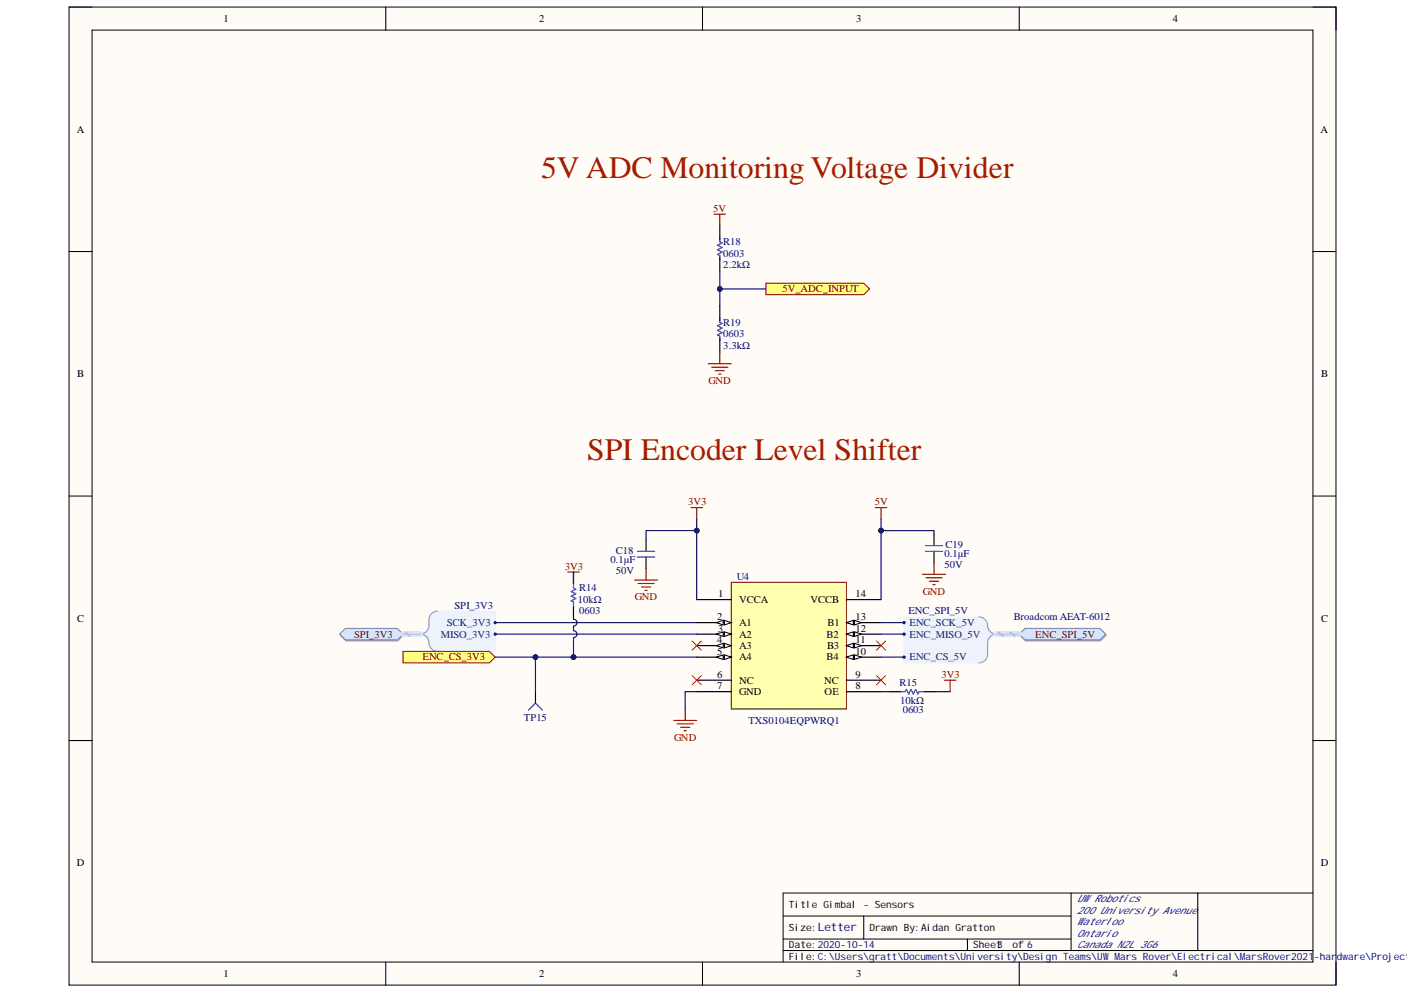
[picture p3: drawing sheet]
<svg xmlns="http://www.w3.org/2000/svg" width="297mm" height="210mm" viewBox="0 0 297 210" stroke-linecap="round" stroke-linejoin="round" font-family="sans-serif">
<defs><g id="words">
<g font-size="6.6" fill="#a61c00">
<text x="114.2" y="37.7">5V ADC Monitoring Voltage Divider</text>
<text x="124" y="97.2">SPI Encoder Level Shifter</text>
</g>
<text font-size="2.5" fill="#000080" x="172.7" y="196.7">Letter</text>
<g font-size="2.2">
<text x="47.2" y="4.6">1</text>
<text x="113.8" y="4.6">2</text>
<text x="180.8" y="4.6">3</text>
<text x="247.6" y="4.6">4</text>
<text x="16.2" y="28">A</text>
<text x="278.8" y="28">A</text>
<text x="16.3" y="79.7">B</text>
<text x="278.9" y="79.7">B</text>
<text x="16.3" y="131.3">C</text>
<text x="151.4" y="130.9">2</text>
<text x="151.6" y="126.1">1</text>
<text x="156.1" y="127.3">VCCA</text>
<text x="171.1" y="127.3">VCCB</text>
<text x="180.6" y="126.1">14</text>
<text x="180.6" y="130.9">13</text>
<text x="278.9" y="131.3">C</text>
<text x="151.4" y="135.8">4</text>
<text x="151.5" y="133.4">3</text>
<text x="156.1" y="132.2">A1</text>
<text x="156.1" y="134.7">A2</text>
<text x="156.1" y="137">A3</text>
<text x="174.5" y="134.7">B2</text>
<text x="174.6" y="137">B3</text>
<text x="174.7" y="132.2">B1</text>
<text x="180.6" y="135.8">11</text>
<text x="180.6" y="133.4">12</text>
<text x="151.4" y="138.3">5</text>
<text x="151.4" y="143.1">6</text>
<text x="156.1" y="139.5">A4</text>
<text x="174.5" y="139.5">B4</text>
<text x="180.6" y="138.3">10</text>
<text x="180.6" y="143.1">9</text>
<text x="151.4" y="145.6">7</text>
<text x="156.1" y="146.7">GND</text>
<text x="156.1" y="144.4">NC</text>
<text x="174" y="144.4">NC</text>
<text x="174.1" y="146.7">OE</text>
<text x="180.6" y="145.6">8</text>
<text x="16.2" y="182.9">D</text>
<text x="278.9" y="182.9">D</text>
<text x="47.2" y="206.3">1</text>
<text x="113.8" y="206.3">2</text>
<text x="180.8" y="206.3">3</text>
<text x="247.6" y="206.3">4</text>
</g>
<g font-size="2.2" fill="#800000">
<text x="150.6" y="44.7">5V</text>
<text x="165.2" y="61.7">5V_ADC_INPUT</text>
<text x="149.6" y="81.2">GND</text>
<text x="145.3" y="106.7">3V3</text>
<text x="184.7" y="106.7">5V</text>
<text x="119.2" y="120.3">3V3</text>
<text x="194.8" y="125.6">GND</text>
<text x="134" y="126.8">GND</text>
<text x="74.7" y="134.7">SPI_3V3</text>
<text x="218.6" y="134.7">ENC_SPI_5V</text>
<text x="89.2" y="139.5">ENC_CS_3V3</text>
<text x="198.8" y="143.1">3V3</text>
<text x="142.3" y="156.5">GND</text>
</g>
<g font-size="2.2" fill="#000080">
<text x="152.7" y="51.8">R18</text>
<text x="152.7" y="54.2">0603</text>
<text x="152.7" y="56.6">2.2kΩ</text>
<text x="152.7" y="71.2">0603</text>
<text x="152.7" y="68.8">R19</text>
<text x="152.7" y="73.7">3.3kΩ</text>
<text x="128.9" y="118.9">0.1μF</text>
<text x="130" y="116.9">C18</text>
<text x="199.4" y="117.6">0.1μF</text>
<text x="199.6" y="115.7">C19</text>
<text x="122.3" y="124.9">R14</text>
<text x="130" y="121.2">50V</text>
<text x="155.6" y="122.5">U4</text>
<text x="199.4" y="120">50V</text>
<text x="96" y="128.6">SPI_3V3</text>
<text x="122" y="127.3">10kΩ</text>
<text x="122.3" y="129.8">0603</text>
<text x="191.8" y="129.8">ENC_SPI_5V</text>
<text x="214" y="130.9">Broadcom AEAT-6012</text>
<text x="189.9" y="144.8">R15</text>
<text x="190.1" y="148.7">10kΩ</text>
<text x="110.6" y="152.1">TP15</text>
<text x="158" y="152.8">TXS0104EQPWRQ1</text>
<text x="190.6" y="150.6">0603</text>
</g>
<g font-size="2.2" fill="#003a70">
<text x="93.1" y="134.7">MISO_3V3</text>
<text x="94.4" y="132.2">SCK_3V3</text>
<text x="192" y="134.7">ENC_MISO_5V</text>
<text x="192" y="132.2">ENC_SCK_5V</text>
<text x="192" y="139.5">ENC_CS_5V</text>
</g>
<g font-size="2.1">
<text x="166.6" y="191.7">Title Gimbal - Sensors</text>
<text x="166.6" y="196.6">Size:</text>
<text x="183.6" y="196.6">Drawn By:Aidan Gratton</text>
<text x="166.6" y="200.2">Date:2020-10-14</text>
<text x="166.6" y="202.7">File:C:\Users\gratt\Documents\University\Design Teams\UW Mars Rover\Electrical\MarsRover2021</text>
<text x="205.5" y="200.2">Sheet3</text>
<text x="213.7" y="200.2">of 6</text>
</g>
<g font-size="2.1" fill="#000080">
<text x="227.4" y="190.5">UW Robotics</text>
<text x="227.4" y="193">200 University Avenue</text>
<text x="227.4" y="195.3">Waterloo</text>
<text x="227.4" y="197.8">Ontario</text>
<text x="227.4" y="200.2">Canada N2L 3G6</text>
<text x="277.4" y="202.7">-har</text>
<text x="282.2" y="202.7">dware\Projects</text>
</g>
</g></defs>
<path d="M14.6 1.5h267.4v206.5h-267.4z" fill-rule="evenodd" fill="#fffcf8"/>
<path d="M14.6 1.5h267.4v206.5h-267.4z" fill="none" stroke="#000" stroke-width=".21"/>
<path d="M19.4 6.4h257.8v196.8h-257.8z" fill-rule="evenodd" fill="#fffcf8"/>
<g fill="none" stroke="#000" stroke-width=".21">
<path d="M14.6 1.5h4.8M19.4 6.4h257.8v196.8h-257.8zM81.4 1.5v4.9M148.3 1.5v4.9M215.2 1.5v4.9M277.2 1.5h4.8v4.9M14.6 53.1h4.8M277.2 53.1h4.8M14.6 104.8h4.8M277.2 104.8h4.8M14.6 156.4h4.8M277.2 156.4h4.8"/>
<path d="M165.3 193.4h60.8M165.3 198.3h60.8M182.3 193.4v4.9M204.2 198.3v2.4M226.1 188.6v12.1M252.9 188.6v12.1M277.2 188.6h-111.9v14.6M81.4 203.2v4.8M148.3 203.2v4.8M165.3 200.7h111.9M215.2 203.2v4.8M282 203.2v4.8"/>
</g>
<path d="M197.2 118.9v2.4M134 122.5h4.8M134.7 123.2h3.4M135.4 124h2M136.2 124.7h.4M136.4 120.1v2.4M194.8 121.3h4.8M195.5 122h3.4M196.2 122.7h2M196.9 123.5h.5" fill="none" stroke="#800000" stroke-width=".24"/>
<path d="M134.6 117.6h3.6M134.6 116.4h3.6M195.4 116.4h3.6M195.4 115.2h3.6M111.6 149.9l1.4-1.4 1.5 1.4" fill="none" stroke="#00f" stroke-width=".24"/>
<path d="M136.4 114v2.4M136.4 117.6v2.5M197.2 112.8v2.4M197.2 116.4v2.5M113 146.1v2.4" fill="none" stroke="#000" stroke-width=".24"/>
<path d="M90.8 130l.7-.7 .9-.2h12.1v8.5h-12.1a1.88 1.88 0 0 1-1.8-2.3l-.5-.8-.9-.6 .9-.6 .5-.8v-1.6z" fill-rule="evenodd" fill="#edf2fb"/>
<path d="M90.8 130l.7-.7 .9-.2h12.1v8.5h-12.1a1.88 1.88 0 0 1-1.8-2.3l-.5-.8-.9-.6 .9-.6 .5-.8v-1.6z" fill="none" stroke="#edf2fb" stroke-width=".21"/>
<path d="M92.4 129.1a1.82 1.82 0 0 0-1.8 1.8 2.53 2.53 0 0 1-.9 2.8l-1 .2a1.98 1.98 0 0 1 1.9 2.3 1.82 1.82 0 0 0 1.8 1.4" fill="none" stroke="#8f9ec9" stroke-width=".24"/>
<circle cx="104.5" cy="133.9" r=".24" fill="#003a70"/>
<circle cx="104.5" cy="133.9" r=".24" fill="none" stroke="#003a70" stroke-width=".21"/>
<circle cx="104.5" cy="131.5" r=".24" fill="#003a70"/>
<circle cx="104.5" cy="131.5" r=".24" fill="none" stroke="#003a70" stroke-width=".21"/>
<path d="M71.8 134.2l1.2-1.3h11l1.2 1.3-1.2 1.2h-11z" fill-rule="evenodd" fill="#bac0ca"/>
<path d="M71.8 134.2l1.2-1.3h11l1.2 1.3-1.2 1.2h-11z" fill="none" stroke="#a6acb6" stroke-width=".21"/>
<path d="M71.7 133.9l1.2-1.2h11l1.2 1.2-1.2 1.2h-11z" fill-rule="evenodd" fill="#d5e4ff"/>
<path d="M71.7 133.9l1.2-1.2h11l1.2 1.2-1.2 1.2h-11z" fill="none" stroke="#71809b" stroke-width=".21"/>
<path d="M190.9 130.3h15.8a1.9 1.9 0 0 1 1.8 2.2l.4 .8 1 .6-1 .6-.4 .8v2.9l-.2 .9-.7 .7-.9 .2h-15.8z" fill-rule="evenodd" fill="#edf2fb"/>
<path d="M190.9 130.3h15.8a1.9 1.9 0 0 1 1.8 2.2l.4 .8 1 .6-1 .6-.4 .8v2.9l-.2 .9-.7 .7-.9 .2h-15.8z" fill="none" stroke="#edf2fb" stroke-width=".21"/>
<path d="M206.7 130.3a1.98 1.98 0 0 1 1.9 2.3 1.82 1.82 0 0 0 1.7 1.3 1.83 1.83 0 0 0-1.8 1.8v2.5a1.84 1.84 0 0 1-1.8 1.8" fill="none" stroke="#8f9ec9" stroke-width=".24"/>
<circle cx="190.9" cy="133.9" r=".24" fill="#003a70"/>
<circle cx="190.9" cy="133.9" r=".24" fill="none" stroke="#003a70" stroke-width=".21"/>
<circle cx="190.9" cy="138.8" r=".24" fill="#003a70"/>
<circle cx="190.9" cy="138.8" r=".24" fill="none" stroke="#003a70" stroke-width=".21"/>
<circle cx="190.9" cy="131.5" r=".24" fill="#003a70"/>
<circle cx="190.9" cy="131.5" r=".24" fill="none" stroke="#003a70" stroke-width=".21"/>
<path d="M215.3 134.2l1.2-1.3h15.8l1.2 1.3-1.2 1.2h-15.8z" fill-rule="evenodd" fill="#bac0ca"/>
<path d="M215.3 134.2l1.2-1.3h15.8l1.2 1.3-1.2 1.2h-15.8z" fill="none" stroke="#a6acb6" stroke-width=".21"/>
<path d="M215.2 133.9l1.2-1.2h15.8l1.2 1.2-1.2 1.2h-15.8z" fill-rule="evenodd" fill="#d5e4ff"/>
<path d="M215.2 133.9l1.2-1.2h15.8l1.2 1.2-1.2 1.2h-15.8z" fill="none" stroke="#71809b" stroke-width=".21"/>
<path d="M154.4 123h24.3v26.7h-24.3z" fill-rule="evenodd" fill="#ffffb0"/>
<path d="M154.4 123h24.3v26.7h-24.3z" fill="none" stroke="#5b0f00" stroke-width=".24"/>
<path d="M178.7 138.8h7.3M178.7 146.1h7.3" fill="none" stroke="#000" stroke-width=".24"/>
<path d="M178.7 138.8l1.5-.5v1z" fill="#f8fcff"/>
<path d="M178.7 138.8l1.5-.5v1z" fill="none" stroke="#000" stroke-width=".21"/>
<path d="M180.4 138.3l1.5 .5-1.5 .5z" fill="#f8fcff"/>
<path d="M180.4 138.3l1.5 .5-1.5 .5z" fill="none" stroke="#000" stroke-width=".21"/>
<path d="M178.7 136.3h7.3" fill="none" stroke="#000" stroke-width=".24"/>
<path d="M178.7 136.3l1.5-.4v.9z" fill="#f8fcff"/>
<path d="M178.7 136.3l1.5-.4v.9z" fill="none" stroke="#000" stroke-width=".21"/>
<path d="M180.4 135.9l1.5 .4-1.5 .5z" fill="#f8fcff"/>
<path d="M180.4 135.9l1.5 .4-1.5 .5z" fill="none" stroke="#000" stroke-width=".21"/>
<path d="M178.7 133.9h7.3" fill="none" stroke="#000" stroke-width=".24"/>
<path d="M178.7 133.9l1.5-.5v1z" fill="#f8fcff"/>
<path d="M178.7 133.9l1.5-.5v1z" fill="none" stroke="#000" stroke-width=".21"/>
<path d="M180.4 133.4l1.5 .5-1.5 .5z" fill="#f8fcff"/>
<path d="M180.4 133.4l1.5 .5-1.5 .5z" fill="none" stroke="#000" stroke-width=".21"/>
<path d="M178.7 126.6h7.3M178.7 131.5h7.3" fill="none" stroke="#000" stroke-width=".24"/>
<path d="M178.7 131.5l1.5-.5v1z" fill="#f8fcff"/>
<path d="M178.7 131.5l1.5-.5v1z" fill="none" stroke="#000" stroke-width=".21"/>
<path d="M180.4 131l1.5 .5-1.5 .5z" fill="#f8fcff"/>
<path d="M180.4 131l1.5 .5-1.5 .5z" fill="none" stroke="#000" stroke-width=".21"/>
<path d="M147.1 131.5h7.3M178.7 143.6h7.3" fill="none" stroke="#000" stroke-width=".24"/>
<path d="M152.9 131l1.5 .5-1.5 .5z" fill="#f8fcff"/>
<path d="M152.9 131l1.5 .5-1.5 .5z" fill="none" stroke="#000" stroke-width=".21"/>
<path d="M151.2 131.5l1.5-.5v1z" fill="#f8fcff"/>
<path d="M151.2 131.5l1.5-.5v1z" fill="none" stroke="#000" stroke-width=".21"/>
<path d="M147.1 126.6h7.3M147.1 133.9h7.3" fill="none" stroke="#000" stroke-width=".24"/>
<path d="M152.9 133.4l1.5 .5-1.5 .5z" fill="#f8fcff"/>
<path d="M152.9 133.4l1.5 .5-1.5 .5z" fill="none" stroke="#000" stroke-width=".21"/>
<path d="M151.2 133.9l1.5-.5v1z" fill="#f8fcff"/>
<path d="M151.2 133.9l1.5-.5v1z" fill="none" stroke="#000" stroke-width=".21"/>
<path d="M147.1 136.3h7.3" fill="none" stroke="#000" stroke-width=".24"/>
<path d="M152.9 135.9l1.5 .4-1.5 .5z" fill="#f8fcff"/>
<path d="M152.9 135.9l1.5 .4-1.5 .5z" fill="none" stroke="#000" stroke-width=".21"/>
<path d="M151.2 136.3l1.5-.4v.9z" fill="#f8fcff"/>
<path d="M151.2 136.3l1.5-.4v.9z" fill="none" stroke="#000" stroke-width=".21"/>
<path d="M147.1 138.8h7.3" fill="none" stroke="#000" stroke-width=".24"/>
<path d="M152.9 138.3l1.5 .5-1.5 .5z" fill="#f8fcff"/>
<path d="M152.9 138.3l1.5 .5-1.5 .5z" fill="none" stroke="#000" stroke-width=".21"/>
<path d="M151.2 138.8l1.5-.5v1z" fill="#f8fcff"/>
<path d="M151.2 138.8l1.5-.5v1z" fill="none" stroke="#000" stroke-width=".21"/>
<path d="M147.1 146.1h7.3M147.1 143.6h7.3" fill="none" stroke="#000" stroke-width=".24"/>
<path d="M145.9 107.2h2.4M147.1 107.2v2.4M184.8 107.2h2.4M186 107.2v2.4M142.2 152.1h4.9M143 152.9h3.4M143.7 153.6h1.9M144.4 154.3h.5M144.7 149.7v2.4" fill="none" stroke="#800000" stroke-width=".24"/>
<path d="M85.1 137.6h18.2l1.2 1.2-1.2 1.2h-18.2z" fill-rule="evenodd" fill="#ffff80"/>
<path d="M85.1 137.6h18.2l1.2 1.2-1.2 1.2h-18.2z" fill="none" stroke="#800000" stroke-width=".21"/>
<path d="M152 47.7v3M152 54.3v3.1M152 64.7v3M152 71.3v3.1M121.1 120.8v2.4M121.1 128.1v2.4M187.7 146.1h2.4M195 146.1h2.4" fill="none" stroke="#000" stroke-width=".24"/>
<path d="M152 50.1v1l.4 .2-.9 .5 .9 .5-.9 .5 .9 .4-.9 .5 .5 .3v.9M152 67.1v1l.4 .2-.9 .5 .9 .5-.9 .5 .9 .5-.9 .4 .5 .3v1M121.1 123.2v1l.5 .2-1 .5 1 .5-1 .5 1 .5-1 .5 .5 .2v1M190.1 146.1h1l.3-.5 .4 1 .5-1 .5 1 .5-1 .5 1 .2-.5h1" fill="none" stroke="#00f" stroke-width=".24"/>
<path d="M119.9 120.8h2.4M121.1 120.8v2.4" fill="none" stroke="#800000" stroke-width=".24"/>
<path d="M161.7 59.8h20.6l1.3 1.2-1.3 1.2h-20.6z" fill-rule="evenodd" fill="#ffff80"/>
<path d="M161.7 59.8h20.6l1.3 1.2-1.3 1.2h-20.6z" fill="none" stroke="#800000" stroke-width=".21"/>
<path d="M150.7 45.2h2.5M152 45.2v2.5M149.5 76.8h4.9M150.3 77.5h3.4M151 78.3h1.9M151.7 79h.5M152 74.4v2.4M199.4 143.6h2.4M200.6 143.6v2.5" fill="none" stroke="#800000" stroke-width=".24"/>
<path d="M146.1 135.4l2 1.9M148.1 135.4l-2 1.9M185 135.4l2 1.9M187 135.4l-2 1.9M146.1 142.7l2 1.9M148.1 142.7l-2 1.9M185 142.7l2 1.9M187 142.7l-2 1.9" fill="none" stroke="#f00" stroke-width=".21"/>
<path d="M186 109.6v17" fill="none" stroke="#000080" stroke-width=".24"/>
<circle cx="186" cy="112" r=".49" fill="#000080"/>
<circle cx="186" cy="112" r=".49" fill="none" stroke="#000080" stroke-width=".21"/>
<path d="M210.3 133.9h4.9" fill="none" stroke="#cbdaff" stroke-width="1.2"/>
<path d="M210.8 133.5l1 .8M213.2 133.5l1 .8" fill="none" stroke="#adbce7" stroke-width=".37"/>
<path d="M210.3 133.9h4.9" fill="none" stroke="#adbce7" stroke-width=".24"/>
<path d="M104.5 138.8h42.6" fill="none" stroke="#000080" stroke-width=".24"/>
<circle cx="121.1" cy="138.8" r=".49" fill="#000080"/>
<circle cx="121.1" cy="138.8" r=".49" fill="none" stroke="#000080" stroke-width=".21"/>
<circle cx="113" cy="138.8" r=".49" fill="#000080"/>
<circle cx="113" cy="138.8" r=".49" fill="none" stroke="#000080" stroke-width=".21"/>
<path d="M147.1 112h-10.7v2M104.5 133.9h42.6M104.5 131.5h42.6" fill="none" stroke="#000080" stroke-width=".24"/>
<circle cx="147.1" cy="112" r=".49" fill="#000080"/>
<circle cx="147.1" cy="112" r=".49" fill="none" stroke="#000080" stroke-width=".21"/>
<path d="M152 61h9.7M147.1 146.1h-2.4v3.6" fill="none" stroke="#000080" stroke-width=".24"/>
<circle cx="152" cy="61" r=".49" fill="#000080"/>
<circle cx="152" cy="61" r=".49" fill="none" stroke="#000080" stroke-width=".21"/>
<path d="M186 112h11.2v.8M186 138.8h4.9M186 133.9h4.9M186 131.5h4.9" fill="none" stroke="#000080" stroke-width=".24"/>
<circle cx="186" cy="112" r=".49" fill="#000080"/>
<circle cx="186" cy="112" r=".49" fill="none" stroke="#000080" stroke-width=".21"/>
<path d="M113 138.8v7.3" fill="none" stroke="#000080" stroke-width=".24"/>
<circle cx="113" cy="138.8" r=".49" fill="#000080"/>
<circle cx="113" cy="138.8" r=".49" fill="none" stroke="#000080" stroke-width=".21"/>
<path d="M121.1 130.5v.3a.73 .73 0 0 1 .7 .7 .73 .73 0 0 1-.7 .7v1a.73 .73 0 0 1 .7 .7 .73 .73 0 0 1-.7 .7v4.2" fill="none" stroke="#000080" stroke-width=".24"/>
<circle cx="121.1" cy="138.8" r=".49" fill="#000080"/>
<circle cx="121.1" cy="138.8" r=".49" fill="none" stroke="#000080" stroke-width=".21"/>
<path d="M147.1 109.6v17M121.1 120.8v2.4" fill="none" stroke="#000080" stroke-width=".24"/>
<circle cx="147.1" cy="112" r=".49" fill="#000080"/>
<circle cx="147.1" cy="112" r=".49" fill="none" stroke="#000080" stroke-width=".21"/>
<path d="M152 57.4v7.3" fill="none" stroke="#000080" stroke-width=".24"/>
<circle cx="152" cy="61" r=".49" fill="#000080"/>
<circle cx="152" cy="61" r=".49" fill="none" stroke="#000080" stroke-width=".21"/>
<path d="M85.1 133.9h3.6" fill="none" stroke="#cbdaff" stroke-width="1.2"/>
<path d="M85.6 133.5l.9 .8" fill="none" stroke="#adbce7" stroke-width=".36"/>
<path d="M85.1 133.9h3.6" fill="none" stroke="#adbce7" stroke-width=".24"/>
<path d="M186 146.1h1.7M197.4 146.1h3.2" fill="none" stroke="#000080" stroke-width=".24"/>
<use href="#words"/>
</svg>
